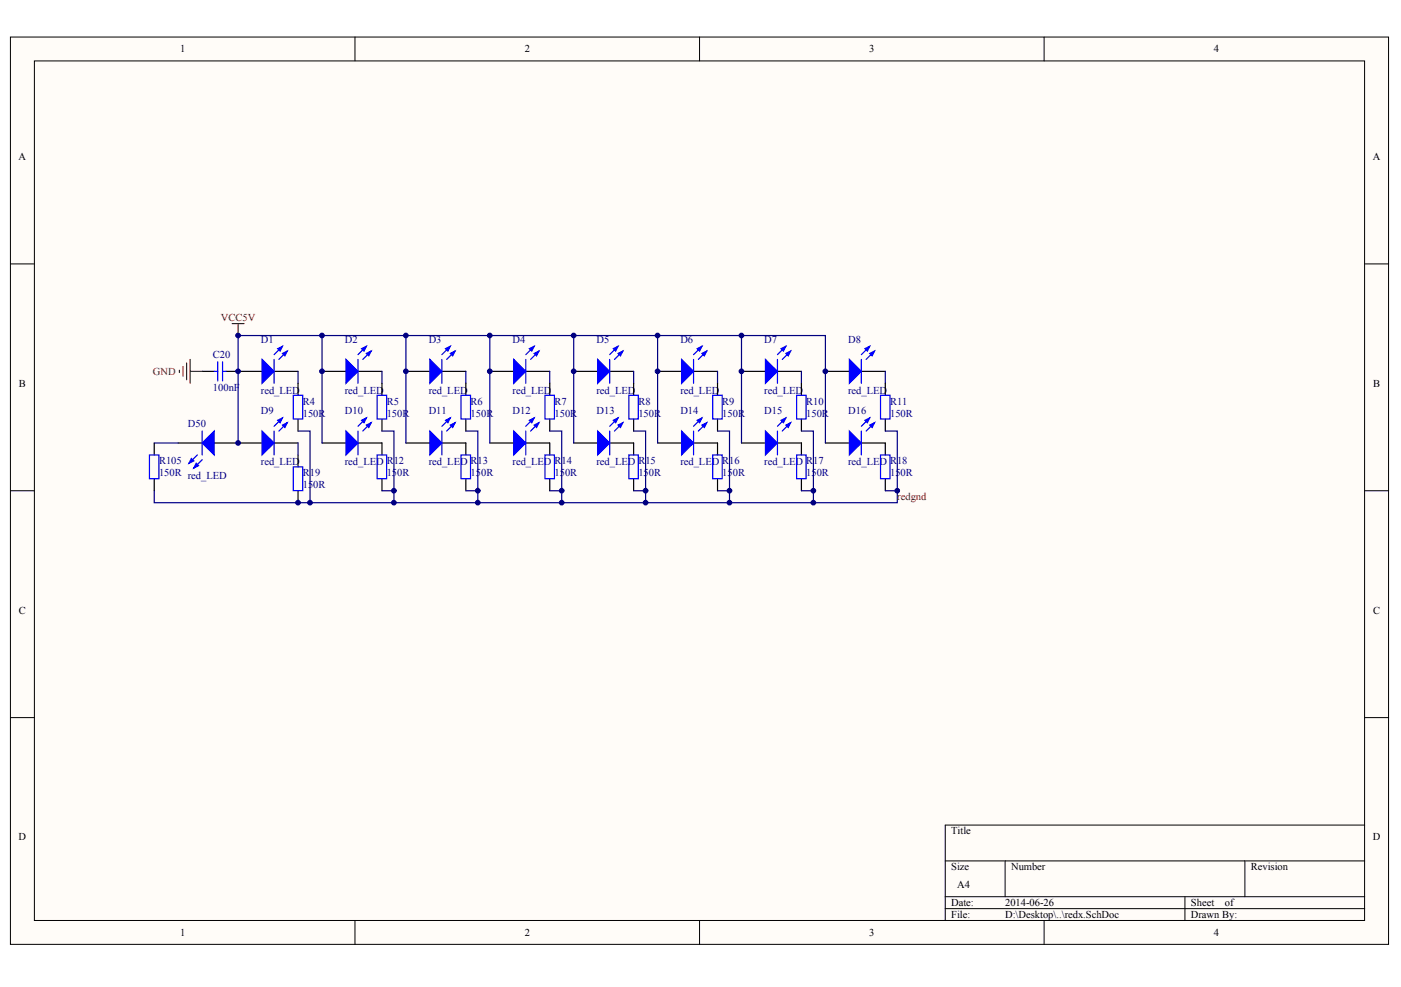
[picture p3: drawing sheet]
<svg xmlns="http://www.w3.org/2000/svg" width="287mm" height="202mm" viewBox="0 0 287 202" stroke-linecap="round" stroke-linejoin="round" font-family="sans-serif">
<defs><g id="words">
<g font-size="2.2">
<text x="36.9" y="10.7">1</text>
<text x="107.4" y="10.7">2</text>
<text x="178" y="10.7">3</text>
<text x="248.5" y="10.7">4</text>
<text x="3.8" y="32.7">A</text>
<text x="281" y="32.7">A</text>
<text x="3.9" y="79.2">B</text>
<text x="281.1" y="79.2">B</text>
<text x="3.9" y="125.7">C</text>
<text x="281.1" y="125.7">C</text>
<text x="3.8" y="172.1">D</text>
<text x="194.7" y="170.9">Title</text>
<text x="281" y="172.1">D</text>
<text x="194.7" y="178.2">Size</text>
<text x="207" y="178.2">Number</text>
<text x="256.1" y="178.2">Revision</text>
<text x="194.7" y="185.6">Date:</text>
<text x="196" y="181.9">A4</text>
<text x="205.8" y="185.6">2014-06-26</text>
<text x="243.8" y="185.6">Sheet</text>
<text x="250.7" y="185.6">of</text>
<text x="36.9" y="191.7">1</text>
<text x="107.4" y="191.7">2</text>
<text x="178" y="191.7">3</text>
<text x="194.7" y="188">File:</text>
<text x="205.8" y="188">D:\Desktop\..\redx.SchDoc</text>
<text x="243.8" y="188">Drawn By:</text>
<text x="248.5" y="191.7">4</text>
</g>
<g font-size="2.2" fill="#800000">
<text x="45.2" y="65.7">VCC5V</text>
<text x="31.3" y="76.8">GND</text>
<text x="183.7" y="102.4">redgnd</text>
</g>
<g font-size="2.2" fill="#000080">
<text x="53.4" y="70.1">D1</text>
<text x="70.6" y="70.1">D2</text>
<text x="87.8" y="70.1">D3</text>
<text x="104.9" y="70.1">D4</text>
<text x="122.1" y="70.1">D5</text>
<text x="139.3" y="70.1">D6</text>
<text x="156.5" y="70.1">D7</text>
<text x="173.6" y="70.1">D8</text>
<text x="43.6" y="73.3">C20</text>
<text x="43.6" y="80.2">100nF</text>
<text x="53.4" y="80.7">red_LED</text>
<text x="62" y="82.9">R4</text>
<text x="70.6" y="80.7">red_LED</text>
<text x="79.2" y="82.9">R5</text>
<text x="87.8" y="80.7">red_LED</text>
<text x="96.3" y="82.9">R6</text>
<text x="104.9" y="80.7">red_LED</text>
<text x="113.5" y="82.9">R7</text>
<text x="122.1" y="80.7">red_LED</text>
<text x="130.7" y="82.9">R8</text>
<text x="139.3" y="80.7">red_LED</text>
<text x="147.9" y="82.9">R9</text>
<text x="156.5" y="80.7">red_LED</text>
<text x="165" y="82.9">R10</text>
<text x="173.6" y="80.7">red_LED</text>
<text x="182.2" y="82.9">R11</text>
<text x="38.4" y="87.5">D50</text>
<text x="53.4" y="84.8">D9</text>
<text x="62" y="85.3">150R</text>
<text x="70.6" y="84.8">D10</text>
<text x="79.2" y="85.3">150R</text>
<text x="87.8" y="84.8">D11</text>
<text x="96.3" y="85.3">150R</text>
<text x="104.9" y="84.8">D12</text>
<text x="113.5" y="85.3">150R</text>
<text x="122.1" y="84.8">D13</text>
<text x="130.7" y="85.3">150R</text>
<text x="139.3" y="84.8">D14</text>
<text x="147.9" y="85.3">150R</text>
<text x="156.5" y="84.8">D15</text>
<text x="165" y="85.3">150R</text>
<text x="173.6" y="84.8">D16</text>
<text x="182.2" y="85.3">150R</text>
<text x="32.6" y="95.1">R105</text>
<text x="53.4" y="95.3">red_LED</text>
<text x="70.6" y="95.3">red_LED</text>
<text x="79.2" y="95.1">R12</text>
<text x="87.8" y="95.3">red_LED</text>
<text x="96.3" y="95.1">R13</text>
<text x="104.9" y="95.3">red_LED</text>
<text x="113.5" y="95.1">R14</text>
<text x="122.1" y="95.3">red_LED</text>
<text x="130.7" y="95.1">R15</text>
<text x="139.3" y="95.3">red_LED</text>
<text x="147.9" y="95.1">R16</text>
<text x="156.5" y="95.3">red_LED</text>
<text x="165" y="95.1">R17</text>
<text x="173.6" y="95.3">red_LED</text>
<text x="182.2" y="95.1">R18</text>
<text x="32.6" y="97.5">150R red_LED</text>
<text x="62" y="100">150R</text>
<text x="62" y="97.5">R19</text>
<text x="79.2" y="97.5">150R</text>
<text x="96.3" y="97.5">150R</text>
<text x="113.5" y="97.5">150R</text>
<text x="130.7" y="97.5">150R</text>
<text x="147.9" y="97.5">150R</text>
<text x="165" y="97.5">150R</text>
<text x="182.2" y="97.5">150R</text>
</g>
</g></defs>
<g fill="#fffcf8" stroke="#000" stroke-width=".2">
<path d="M2.1 7.6h282.2v185.8h-282.2z"/>
<path d="M7 12.5h272.4v176h-272.4z"/>
</g>
<g fill="none" stroke="#000" stroke-width=".2">
<path d="M72.7 7.6v4.9M143.2 7.6v4.9M213.7 7.6v4.9M2.1 54h4.9M279.4 54h4.9M2.1 100.5h4.9M279.4 100.5h4.9M2.1 147h4.9M279.4 147h4.9M193.5 176.3h85.9M205.8 176.3v7.4M254.8 176.3v7.4"/>
<path d="M279.4 169h-85.9v19.5M72.7 188.5v4.9M143.2 188.5v4.9M193.5 183.7h85.9M193.5 186.1h85.9M213.7 188.5v4.9M242.6 183.7v4.8"/>
</g>
<g fill="none" stroke="#000" stroke-width=".25">
<path d="M41.4 76.1h2.4M46.3 76.1h7.4M56.1 76.1h4.9M61 78.5v2.4M65.9 76.1h4.9M73.3 76.1h4.9M78.2 78.5v2.4M83.1 76.1h4.9M90.5 76.1h4.9M95.4 78.5v2.4M100.3 76.1h4.9M107.6 76.1h4.9"/>
<path d="M112.5 78.5v2.4M117.4 76.1h5M124.8 76.1h4.9M129.7 78.5v2.4M134.6 76.1h4.9M142 76.1h4.9M146.9 78.5v2.4M151.8 76.1h4.9M159.2 76.1h4.9M164.1 78.5v2.4M169 76.1h4.9M176.3 76.1h4.9"/>
<path d="M181.2 78.5v2.4M31.6 90.7v2.5M31.6 98.1v2.4M36.5 90.7h4.9M43.8 90.7h9.9M56.1 90.7h4.9M61 85.8v2.5M61 93.2v2.4M65.9 90.7h4.9M73.3 90.7h4.9v2.5M78.2 85.8v2.5M78.2 98.1v2.4"/>
<path d="M83.1 90.7h4.9M90.5 90.7h4.9v2.5M95.4 85.8v2.5M95.4 98.1v2.4M100.3 90.7h4.9M107.6 90.7h4.9v2.5M112.5 85.8v2.5M112.5 98.1v2.4M117.4 90.7h5M124.8 90.7h4.9v2.5M129.7 85.8v2.5M129.7 98.1v2.4"/>
<path d="M134.6 90.7h4.9M142 90.7h4.9v2.5M146.9 85.8v2.5M146.9 98.1v2.4M151.8 90.7h4.9M159.2 90.7h4.9v2.5M164.1 85.8v2.5M164.1 98.1v2.4M169 90.7h4.9M176.3 90.7h4.9v2.5M181.2 85.8v2.5M181.2 98.1v2.4"/>
<path d="M61 100.5v2.5"/>
</g>
<g fill="#00f" stroke="#00f" stroke-width=".25">
<path d="M105.2 73.6l2.4 2.5-2.4 2.4z"/>
<path d="M109.4 72.4l.9-.5-.5 1z"/>
<path d="M108.4 71.4l1-.5-.5 1z"/>
<path d="M122.4 73.6l2.4 2.5-2.4 2.4z"/>
<path d="M126.5 72.4l1-.5-.5 1z"/>
<path d="M125.5 71.4l1-.5-.5 1z"/>
<path d="M105.2 88.3l2.4 2.4-2.4 2.5z"/>
<path d="M109.4 87.1l.9-.5-.5 1z"/>
<path d="M108.4 86.1l1-.5-.5 1z"/>
<path d="M122.4 88.3l2.4 2.4-2.4 2.5z"/>
<path d="M126.5 87.1l1-.5-.5 1z"/>
<path d="M125.5 86.1l1-.5-.5 1z"/>
<path d="M173.9 73.6l2.4 2.5-2.4 2.4z"/>
<path d="M178 72.4l1-.5-.5 1z"/>
<path d="M177.1 71.4l.9-.5-.4 1z"/>
<path d="M53.7 73.6l2.4 2.5-2.4 2.4z"/>
<path d="M57.8 72.4l1-.5-.5 1z"/>
<path d="M56.8 71.4l1-.5-.5 1z"/>
<path d="M173.9 88.3l2.4 2.4-2.4 2.5z"/>
<path d="M178 87.1l1-.5-.5 1z"/>
<path d="M177.1 86.1l.9-.5-.4 1z"/>
<path d="M53.7 88.3l2.4 2.4-2.4 2.5z"/>
<path d="M57.8 87.1l1-.5-.5 1z"/>
<path d="M56.8 86.1l1-.5-.5 1z"/>
<path d="M88 73.6l2.5 2.5-2.5 2.4z"/>
<path d="M92.2 72.4l1-.5-.5 1z"/>
<path d="M91.2 71.4l1-.5-.5 1z"/>
<path d="M88 88.3l2.5 2.4-2.5 2.5z"/>
<path d="M92.2 87.1l1-.5-.5 1z"/>
<path d="M91.2 86.1l1-.5-.5 1z"/>
<path d="M156.7 73.6l2.5 2.5-2.5 2.4z"/>
<path d="M160.9 72.4l1-.5-.5 1z"/>
<path d="M159.9 71.4l1-.5-.5 1z"/>
<path d="M156.7 88.3l2.5 2.4-2.5 2.5z"/>
<path d="M160.9 87.1l1-.5-.5 1z"/>
<path d="M159.9 86.1l1-.5-.5 1z"/>
<path d="M139.5 73.6l2.5 2.5-2.5 2.4z"/>
<path d="M143.7 72.4l1-.5-.5 1z"/>
<path d="M142.7 71.4l1-.5-.5 1z"/>
<path d="M139.5 88.3l2.5 2.4-2.5 2.5z"/>
<path d="M143.7 87.1l1-.5-.5 1z"/>
<path d="M142.7 86.1l1-.5-.5 1z"/>
<path d="M70.8 73.6l2.5 2.5-2.5 2.4z"/>
<path d="M75 72.4l1-.5-.5 1z"/>
<path d="M74 71.4l1-.5-.5 1z"/>
<path d="M70.8 88.3l2.5 2.4-2.5 2.5z"/>
<path d="M75 87.1l1-.5-.5 1z"/>
<path d="M74 86.1l1-.5-.5 1z"/>
<path d="M41.4 90.7l2.4-2.4v4.9z"/>
<path d="M39.2 93.9l.5 .5-1 .5z"/>
<path d="M40.2 94.9l.5 .5-1 .5z"/>
</g>
<g fill="none" stroke="#00f" stroke-width=".25">
<path d="M43.8 76.1h.8M44.6 74.1v3.9M45.6 74.1v3.9M45.6 76.1h.7M56.1 73.6v4.9M57.8 70.9l-1.7 1.7M58.8 71.9l-1.7 1.7M73.3 73.6v4.9M75 70.9l-1.7 1.7M76 71.9l-1.7 1.7M90.5 73.6v4.9M92.2 70.9l-1.7 1.7"/>
<path d="M93.2 71.9l-1.8 1.7M107.6 73.6v4.9M109.4 70.9l-1.8 1.7M110.3 71.9l-1.7 1.7M124.8 73.6v4.9M126.5 70.9l-1.7 1.7M127.5 71.9l-1.7 1.7M142 73.6v4.9M143.7 70.9l-1.7 1.7M144.7 71.9l-1.7 1.7M159.2 73.6v4.9M160.9 70.9l-1.7 1.7"/>
<path d="M161.9 71.9l-1.8 1.7M176.3 73.6v4.9M178 70.9l-1.7 1.7M179 71.9l-1.7 1.7M30.6 93.2h1.9v4.8h-1.9zM40.4 93.2l-1.7 1.7M41.4 94.2l-1.7 1.7M41.4 88.3v4.9M56.1 88.3v4.9M57.8 85.6l-1.7 1.7M58.8 86.6l-1.7 1.7M60 80.9h2v4.9h-2z"/>
<path d="M60 95.6h2v4.9h-2zM73.3 88.3v4.9M75 85.6l-1.7 1.7M76 86.6l-1.7 1.7M77.2 80.9h1.9v4.9h-1.9zM77.2 93.2h1.9v4.8h-1.9zM90.5 88.3v4.9M92.2 85.6l-1.7 1.7M93.2 86.6l-1.8 1.7M94.4 80.9h1.9v4.9h-1.9zM94.4 93.2h1.9v4.8h-1.9zM107.6 88.3v4.9"/>
<path d="M109.4 85.6l-1.8 1.7M110.3 86.6l-1.7 1.7M111.6 80.9h1.9v4.9h-1.9zM111.6 93.2h1.9v4.8h-1.9zM124.8 88.3v4.9M126.5 85.6l-1.7 1.7M127.5 86.6l-1.7 1.7M128.7 80.9h2v4.9h-2zM128.7 93.2h2v4.8h-2zM142 88.3v4.9M143.7 85.6l-1.7 1.7M144.7 86.6l-1.7 1.7"/>
<path d="M145.9 80.9h1.9v4.9h-1.9zM145.9 93.2h1.9v4.8h-1.9zM159.2 88.3v4.9M160.9 85.6l-1.7 1.7M161.9 86.6l-1.8 1.7M163.1 80.9h1.9v4.9h-1.9zM163.1 93.2h1.9v4.8h-1.9zM176.3 88.3v4.9M178 85.6l-1.7 1.7M179 86.6l-1.7 1.7M180.3 80.9h1.9v4.9h-1.9zM180.3 93.2h1.9v4.8h-1.9z"/>
</g>
<path d="M36.7 75.8v.5M37.5 75.1v1.9M38.2 74.3v3.5M38.9 73.6v4.9M38.9 76.1h2.5M47.5 66.3h2.5M48.8 66.3v2.4" fill="none" stroke="#800000" stroke-width=".25"/>
<g fill="none" stroke="#000080" stroke-width=".25">
<path d="M61 76.1v2.4M65.9 68.7h17.2M78.2 76.1v2.4M95.4 76.1v2.4M100.3 68.7v22M112.5 76.1v2.4M117.4 68.7v22M129.7 76.1v2.4M134.6 68.7v22M146.9 76.1v2.4M151.8 68.7v22M164.1 76.1v2.4"/>
<path d="M181.2 76.1v2.4M31.6 90.7h4.9M48.8 90.7v-22h17.1v22M61 88.3h2.5v14.7h120.2v-14.7h-2.5M61 90.7v2.5M78.2 88.3h2.4v14.7M83.1 90.7v-22h85.9v22M95.4 88.3h2.4v14.7M112.5 88.3h2.5v14.7M129.7 88.3h2.5v14.7M146.9 88.3h2.4v14.7M164.1 88.3h2.4v14.7"/>
<path d="M31.6 100.5v2.5h31.9M78.2 100.5h2.4M95.4 100.5h2.4M112.5 100.5h2.5M129.7 100.5h2.5M146.9 100.5h2.4M164.1 100.5h2.4M181.2 100.5h2.5"/>
</g>
<g fill="#000080" stroke="#000080" stroke-width=".2">
<circle cx="48.7" cy="90.7" r=".48"/>
<circle cx="48.7" cy="76" r=".48"/>
<circle cx="48.7" cy="68.7" r=".48"/>
<circle cx="61" cy="102.9" r=".48"/>
<circle cx="63.5" cy="102.9" r=".48"/>
<circle cx="65.9" cy="76" r=".48"/>
<circle cx="65.9" cy="68.7" r=".48"/>
<circle cx="80.6" cy="102.9" r=".48"/>
<circle cx="80.6" cy="100.5" r=".48"/>
<circle cx="83.1" cy="76" r=".48"/>
<circle cx="83.1" cy="68.7" r=".48"/>
<circle cx="97.8" cy="102.9" r=".48"/>
<circle cx="97.8" cy="100.5" r=".48"/>
<circle cx="100.3" cy="76" r=".48"/>
<circle cx="100.3" cy="68.7" r=".48"/>
<circle cx="115" cy="102.9" r=".48"/>
<circle cx="115" cy="100.5" r=".48"/>
<circle cx="117.4" cy="76" r=".48"/>
<circle cx="117.4" cy="68.7" r=".48"/>
<circle cx="132.2" cy="102.9" r=".48"/>
<circle cx="132.2" cy="100.5" r=".48"/>
<circle cx="134.6" cy="76" r=".48"/>
<circle cx="134.6" cy="68.7" r=".48"/>
<circle cx="149.3" cy="102.9" r=".48"/>
<circle cx="149.3" cy="100.5" r=".48"/>
<circle cx="151.8" cy="76" r=".48"/>
<circle cx="151.8" cy="68.7" r=".48"/>
<circle cx="166.5" cy="102.9" r=".48"/>
<circle cx="166.5" cy="100.5" r=".48"/>
<circle cx="169" cy="76" r=".48"/>
<circle cx="183.7" cy="100.5" r=".48"/>
</g>
<use href="#words"/>
</svg>
